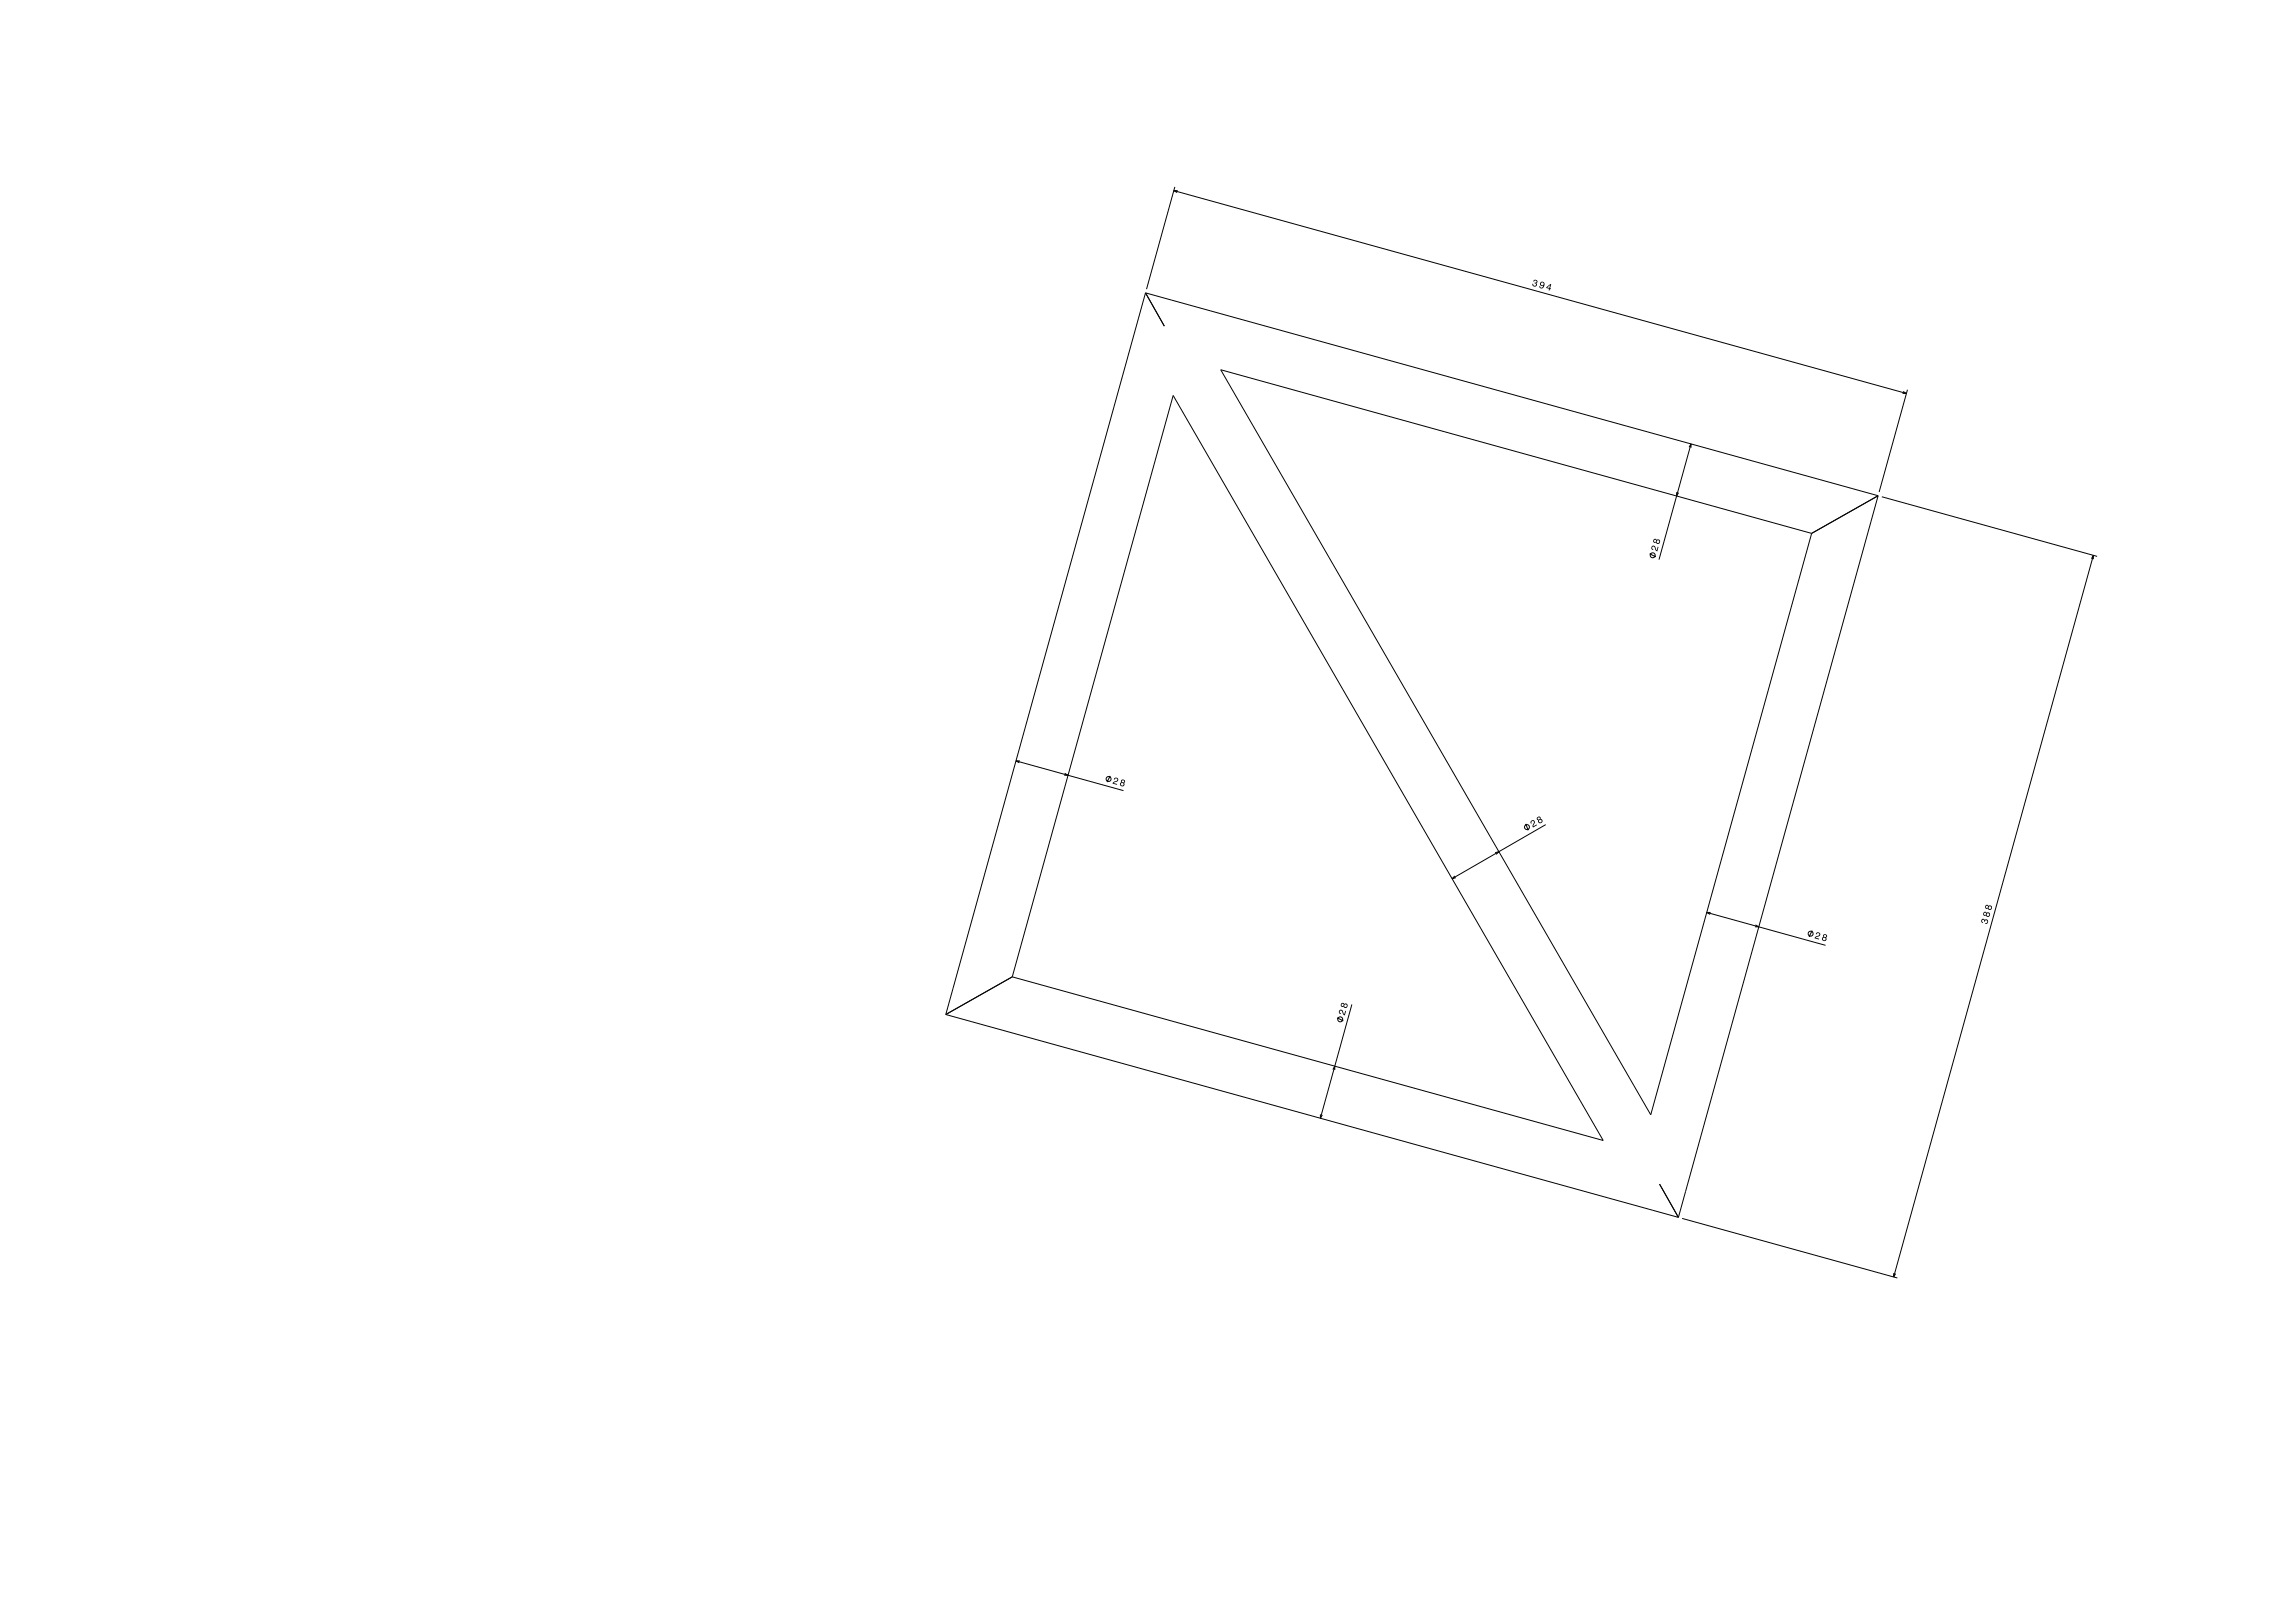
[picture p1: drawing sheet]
<svg xmlns="http://www.w3.org/2000/svg" width="1189mm" height="841mm" viewBox="0 0 1189 841" stroke-linecap="round" stroke-linejoin="round" font-family="sans-serif">
<g fill="none" stroke="#000" stroke-width=".52">
<path d="M608 99l380 105M609 97l-15 53M610 99h-2l2 1M594 152l-104 374M594 152l9 17M594 152l379 105M633 192l306 84-83 302zM608 205l223 386-306-85zM986 203l2 1h-2M989 202l-15 53M875 232l1-2v2M876 230l-16 60"/>
<path d="M869 255v2l1-2M973 257l-103 374M973 257l-34 19M975 257l112 31M855 287l3 2M1084 289l1-1v2M1085 288l-103 374M527 394l55 16M529 394h-2l1 1M552 401l2 1h-2M575 402l-1 3M791 427l1 3"/>
<path d="M801 427l-48 28M754 454l-1 1h2M775 442l2-1-2 2M885 473l61 17M887 473h-2l1 1M910 479l2 1h-2M939 482l-1 3M525 506l-35 20M490 526l380 105M693 527l3 2M701 520l-17 59M691 554l1-2v2"/>
<path d="M684 577v2l1-1M860 614l10 17M872 631l111 31M982 660v2l1-2"/>
<circle cx="857" cy="288" r="1.3"/>
<circle cx="575" cy="404" r="1.3"/>
<circle cx="791" cy="429" r="1.3"/>
<circle cx="938" cy="484" r="1.3"/>
<circle cx="695" cy="528" r="1.3"/>
</g>
<g fill="#000">
<path d="M795 145v1a.7 .7 0 0 1 1-1 .6 .6 0 0 1 0 1l-1 1a.7 .7 0 0 1 1 1 .7 .7 0 0 1-1 0 .7 .7 0 0 1 0-1h-1a1.1 1.1 0 0 0 1 2 1.1 1.1 0 0 0 1-2 1.1 1.1 0 0 0 1-2 1 1 0 0 0-2 0zM798 146v2h2l-1 1-1-1a1.3 1.3 0 0 0 1 1 1.3 1.3 0 0 0 1-1v-2zM799 147a.7 .7 0 0 1 1 0 .7 .7 0 0 1-1 0zM802 149h-1l2 1v1v-1h1l-1-1 1-2zM802 149l1-1v1z" fill-rule="evenodd"/>
<path d="M856 283v1l1 1a.8 .8 0 0 1-1-1 .8 .8 0 0 1 1-1 .8 .8 0 0 1 1 1l1 2 1-3h-1v2h-1a1.4 1.4 0 0 0 0-2 1.4 1.4 0 0 0-2 0zM857 279a1 1 0 0 0 0 2 1 1 0 0 0 1 0 1.1 1.1 0 0 0 2 1 1.1 1.1 0 0 0 0-2 1.1 1.1 0 0 0-1 0zM859 281a.7 .7 0 0 1 1 0 .7 .7 0 0 1-1 0zM857 280a.6 .6 0 0 1 1 0 .6 .6 0 0 1-1 0z" fill-rule="evenodd"/>
<path d="M578 403v1a.8 .8 0 0 1 1-1 .8 .8 0 0 1 0 1 .8 .8 0 0 1-1 1l-1 1 2 1v-1h-2l1-1a1.3 1.3 0 0 0 1 0 1.3 1.3 0 0 0-1-2zM581 404v1a1.1 1.1 0 0 0 0 2 1.1 1.1 0 0 0 1 0 1.1 1.1 0 0 0 0-1 1.1 1.1 0 0 0 1-2 1 1 0 0 0-2 0zM581 406a.7 .7 0 0 1 1 0 .7 .7 0 0 1-1 0zM581 405a1 1 0 0 1 2 0 1 1 0 0 1-2 0z" fill-rule="evenodd"/>
<path d="M793 425v1l1 1a1 1 0 0 1 0-2 .8 .8 0 0 1 1 1 .8 .8 0 0 1 0 1v2l2-1-1-1-1 1a1.3 1.3 0 0 0 1-2 1.6 1.6 0 0 0-3-1zM797 424v1a1.1 1.1 0 0 0 1 2 1.1 1.1 0 0 0 1-1 1.1 1.1 0 0 0-1-2 1 1 0 0 0 0-1 1 1 0 0 0-1 1zM798 425a.7 .7 0 0 1 1 0 .7 .7 0 0 1-1 0zM797 424a.6 .6 0 0 1 1 0 .6 .6 0 0 1-1 0z" fill-rule="evenodd"/>
<path d="M1027 476v1v1h1a.7 .7 0 0 1-1-1 .6 .6 0 0 1 1 0l1 1a.7 .7 0 0 1 1-1 .7 .7 0 0 1 0 1 .7 .7 0 0 1-1 0v1a1.1 1.1 0 0 0 1-1 1.1 1.1 0 0 0-1-1zM1028 473a1 1 0 0 0 0 1 1 1 0 0 0 1 0 1.1 1.1 0 0 0 2 1 1.1 1.1 0 0 0 0-2 1.1 1.1 0 0 0-1 0zM1030 474a.7 .7 0 0 1 1 0 .7 .7 0 0 1-1 0zM1028 474a.6 .6 0 0 1 1 0 .6 .6 0 0 1-1 0zM1029 469a1 1 0 0 0 0 1 1 1 0 0 0 1 1 1.1 1.1 0 0 0 2 0 1.1 1.1 0 0 0 0-1 1.1 1.1 0 0 0-1-1zM1031 470a.7 .7 0 0 1 1 0 .7 .7 0 0 1-1 0zM1029 470a.6 .6 0 0 1 1 0 .6 .6 0 0 1-1 0z" fill-rule="evenodd"/>
<path d="M941 484h1a.8 .8 0 0 1 1 0 .8 .8 0 0 1 0 1 .8 .8 0 0 1-1 0l-2 1 3 1v-1h-2a1.3 1.3 0 0 0 2-1 1.3 1.3 0 0 0-1-2zM945 484v2a1.1 1.1 0 0 0 0 1 1.1 1.1 0 0 0 1 0 1.1 1.1 0 0 0 0-1 1.1 1.1 0 0 0 1-2 1 1 0 0 0-2 0zM945 487a.7 .7 0 0 1 1 0 .7 .7 0 0 1-1 0zM945 485a1 1 0 0 1 2 0 1 1 0 0 1-2 0z" fill-rule="evenodd"/>
<path d="M694 524v1l1 1v-1a.8 .8 0 0 1-1-1 .8 .8 0 0 1 1 0 .8 .8 0 0 1 1 1l1 1 1-2h-1v2l-1-1a1.4 1.4 0 0 0 0-1 1.4 1.4 0 0 0-2 0zM695 520a1 1 0 0 0 0 1 1 1 0 0 0 1 1 1.1 1.1 0 0 0 2 0 1.1 1.1 0 0 0 0-1 1.1 1.1 0 0 0-1-1zM697 521a.7 .7 0 0 1 1 0 .7 .7 0 0 1-1 0zM695 521a.6 .6 0 0 1 1 0 .6 .6 0 0 1-1 0z" fill-rule="evenodd"/>
</g>
</svg>
